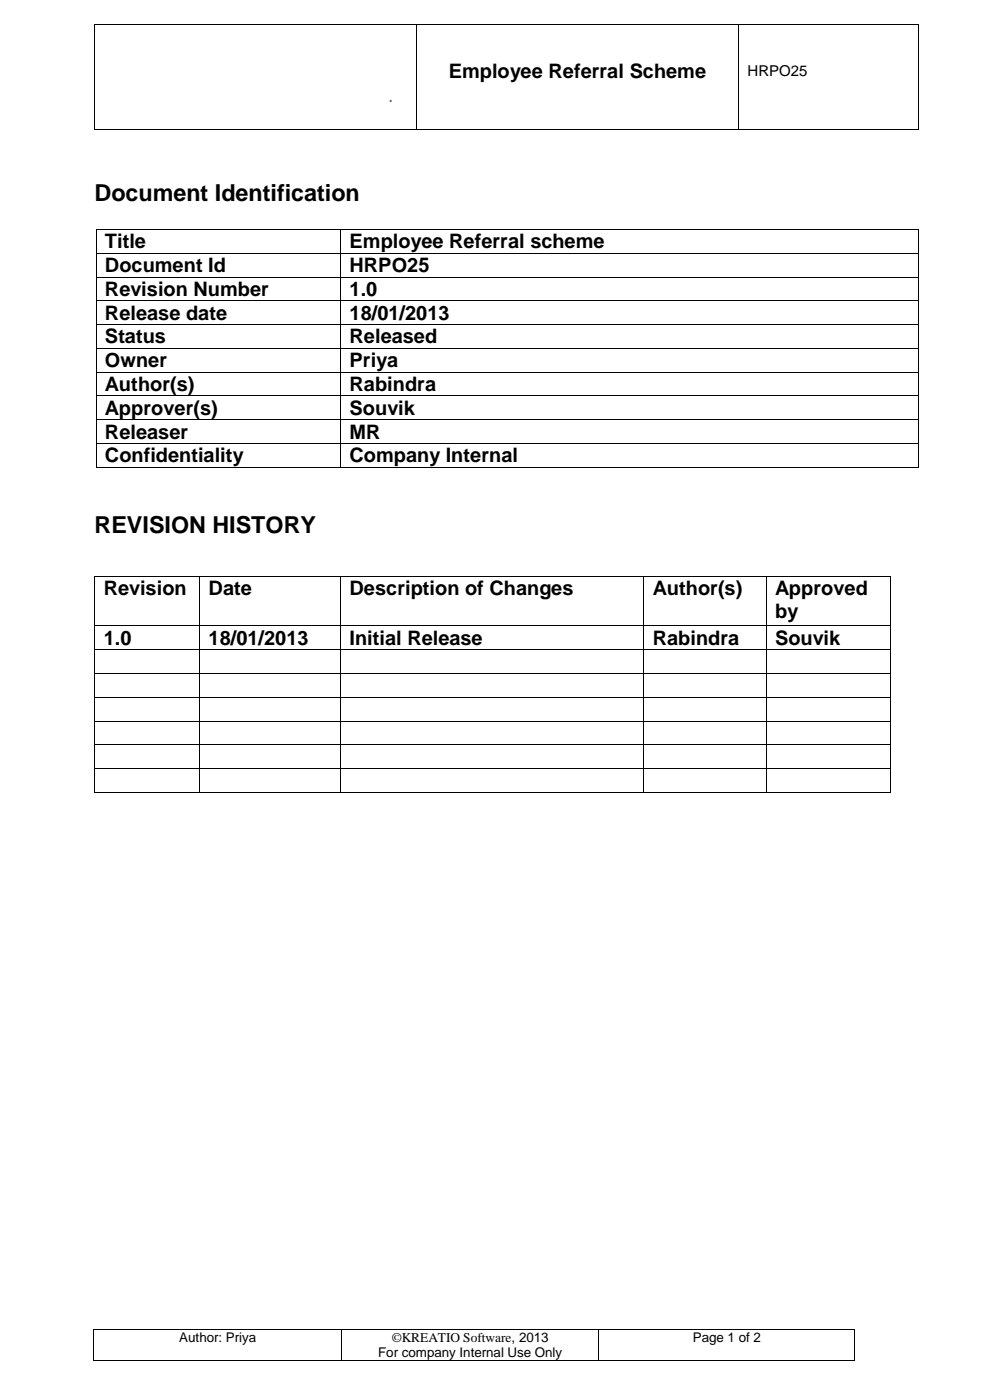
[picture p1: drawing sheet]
<svg xmlns="http://www.w3.org/2000/svg" width="210mm" height="297mm" viewBox="0 0 210 297" stroke-linecap="round" stroke-linejoin="round" font-family="sans-serif">
<defs><g id="words">
<g font-size="5">
<text x="20.1" y="42.6">Document Identification</text>
<text x="20.1" y="113.1">REVISION HISTORY</text>
</g>
<g font-size="4.2">
<text x="95.2" y="16.5">Employee Referral Scheme</text>
<text x="22.3" y="52.7">Title</text>
<text x="74.1" y="52.7">Employee Referral scheme</text>
<text x="22.3" y="57.7">Document Id</text>
<text x="74.1" y="57.7">HRPO25</text>
<text x="22.3" y="62.7">Revision Number</text>
<text x="74.1" y="62.7">1.0</text>
<text x="22.3" y="67.8">Release date</text>
<text x="74.1" y="67.8">18/01/2013</text>
<text x="22.3" y="72.9">Status</text>
<text x="22.3" y="77.9">Owner</text>
<text x="74.1" y="72.9">Released</text>
<text x="74.1" y="77.9">Priya</text>
<text x="22.3" y="82.9">Author(s)</text>
<text x="74.1" y="82.9">Rabindra</text>
<text x="22.3" y="88">Approver(s)</text>
<text x="74.1" y="88">Souvik</text>
<text x="22.3" y="93">Releaser</text>
<text x="74.1" y="93">MR</text>
<text x="22.3" y="98.1">Confidentiality</text>
<text x="74.1" y="98.1">Company Internal</text>
<text x="22" y="126.3">Revision</text>
<text x="44.2" y="126.3">Date</text>
<text x="74.1" y="126.3">Description of Changes</text>
<text x="138.5" y="126.3">Author(s)</text>
<text x="164.4" y="126.3">Approved</text>
<text x="164.4" y="131.1">by</text>
<text x="22" y="136.8">1.0</text>
<text x="44.2" y="136.8">18/01/2013</text>
<text x="74.1" y="136.8">Initial Release</text>
<text x="138.5" y="136.8">Rabindra</text>
<text x="164.4" y="136.8">Souvik</text>
</g>
<text font-size="3.2" x="158.6" y="16.1">HRPO25</text>
<text font-size="3.2" fill="#666" x="82.3" y="21.5">.</text>
<g font-size="2.8">
<text x="38" y="284.6">Author: Priya</text>
<text x="80.2" y="287.9">For company Internal Use Only</text>
<text x="83.1" y="284.6">©KREATIO Software, 2013</text>
<text x="146.9" y="284.6">Page 1 of 2</text>
</g>
</g></defs>
<g fill="#000">
<path d="M20 5.1h.2v.1h-.2z" fill-rule="evenodd"/>
<path d="M20 5.1h.2v.1h-.2z" fill-rule="evenodd"/>
<path d="M88.3 5.1h.2v.1h-.2z" fill-rule="evenodd"/>
<path d="M156.6 5.1h.1v.1h-.1z" fill-rule="evenodd"/>
<path d="M194.7 5.1h.2v.1h-.2z" fill-rule="evenodd"/>
<path d="M194.7 5.1h.2v.1h-.2z" fill-rule="evenodd"/>
<path d="M20 27.3h.2v.2h-.2z" fill-rule="evenodd"/>
<path d="M20 27.3h.2v.2h-.2z" fill-rule="evenodd"/>
<path d="M88.3 27.3h.2v.2h-.2z" fill-rule="evenodd"/>
<path d="M156.6 27.3h.1v.2h-.1z" fill-rule="evenodd"/>
<path d="M194.7 27.3h.2v.2h-.2z" fill-rule="evenodd"/>
<path d="M194.7 27.3h.2v.2h-.2z" fill-rule="evenodd"/>
<path d="M20.3 48.6h.1v.2h-.1z" fill-rule="evenodd"/>
<path d="M20.3 48.6h.1v.2h-.1z" fill-rule="evenodd"/>
<path d="M20.3 53.6h.1v.2h-.1z" fill-rule="evenodd"/>
<path d="M20.3 58.7h.1v.2h-.1z" fill-rule="evenodd"/>
<path d="M72.2 48.6h.1v.2h-.1z" fill-rule="evenodd"/>
<path d="M72.2 53.6h.1v.2h-.1z" fill-rule="evenodd"/>
<path d="M72.2 58.7h.1v.2h-.1z" fill-rule="evenodd"/>
<path d="M194.7 48.6h.2v.2h-.2z" fill-rule="evenodd"/>
<path d="M194.7 48.6h.2v.2h-.2z" fill-rule="evenodd"/>
<path d="M194.7 53.6h.2v.2h-.2z" fill-rule="evenodd"/>
<path d="M194.7 58.7h.2v.2h-.2z" fill-rule="evenodd"/>
<path d="M20.3 63.7h.1v.2h-.1z" fill-rule="evenodd"/>
<path d="M20.3 68.8h.1v.1h-.1z" fill-rule="evenodd"/>
<path d="M20.3 73.8h.1v.2h-.1z" fill-rule="evenodd"/>
<path d="M20.3 78.9h.1v.1h-.1z" fill-rule="evenodd"/>
<path d="M72.2 63.7h.1v.2h-.1z" fill-rule="evenodd"/>
<path d="M72.2 68.8h.1v.1h-.1z" fill-rule="evenodd"/>
<path d="M72.2 73.8h.1v.2h-.1z" fill-rule="evenodd"/>
<path d="M72.2 78.9h.1v.1h-.1z" fill-rule="evenodd"/>
<path d="M194.7 63.7h.2v.2h-.2z" fill-rule="evenodd"/>
<path d="M194.7 68.8h.2v.1h-.2z" fill-rule="evenodd"/>
<path d="M194.7 73.8h.2v.2h-.2z" fill-rule="evenodd"/>
<path d="M194.7 78.9h.2v.1h-.2z" fill-rule="evenodd"/>
<path d="M20.3 83.9h.1v.2h-.1z" fill-rule="evenodd"/>
<path d="M20.3 88.9h.1v.2h-.1z" fill-rule="evenodd"/>
<path d="M20.3 94h.1v.2h-.1z" fill-rule="evenodd"/>
<path d="M20.3 99.1h.1v.1h-.1z" fill-rule="evenodd"/>
<path d="M20.3 99.1h.1v.1h-.1z" fill-rule="evenodd"/>
<path d="M72.2 83.9h.1v.2h-.1z" fill-rule="evenodd"/>
<path d="M72.2 88.9h.1v.2h-.1z" fill-rule="evenodd"/>
<path d="M72.2 94h.1v.2h-.1z" fill-rule="evenodd"/>
<path d="M72.2 99.1h.1v.1h-.1z" fill-rule="evenodd"/>
<path d="M194.7 83.9h.2v.2h-.2z" fill-rule="evenodd"/>
<path d="M194.7 88.9h.2v.2h-.2z" fill-rule="evenodd"/>
<path d="M194.7 94h.2v.2h-.2z" fill-rule="evenodd"/>
<path d="M194.7 99.1h.2v.1h-.2z" fill-rule="evenodd"/>
<path d="M194.7 99.1h.2v.1h-.2z" fill-rule="evenodd"/>
<path d="M20 122.2h.2v.2h-.2z" fill-rule="evenodd"/>
<path d="M20 122.2h.2v.2h-.2z" fill-rule="evenodd"/>
<path d="M20 132.7h.2v.2h-.2z" fill-rule="evenodd"/>
<path d="M20 137.8h.2v.1h-.2z" fill-rule="evenodd"/>
<path d="M42.3 122.2h.1v.2h-.1z" fill-rule="evenodd"/>
<path d="M42.3 132.7h.1v.2h-.1z" fill-rule="evenodd"/>
<path d="M42.3 137.8h.1v.1h-.1z" fill-rule="evenodd"/>
<path d="M72.2 122.2h.1v.2h-.1z" fill-rule="evenodd"/>
<path d="M72.2 132.7h.1v.2h-.1z" fill-rule="evenodd"/>
<path d="M72.2 137.8h.1v.1h-.1z" fill-rule="evenodd"/>
<path d="M136.5 122.2h.1v.2h-.1z" fill-rule="evenodd"/>
<path d="M136.5 132.7h.1v.2h-.1z" fill-rule="evenodd"/>
<path d="M136.5 137.8h.1v.1h-.1z" fill-rule="evenodd"/>
<path d="M162.4 122.2h.2v.2h-.2z" fill-rule="evenodd"/>
<path d="M162.4 132.7h.2v.2h-.2z" fill-rule="evenodd"/>
<path d="M162.4 137.8h.2v.1h-.2z" fill-rule="evenodd"/>
<path d="M188.8 122.2h.2v.2h-.2z" fill-rule="evenodd"/>
<path d="M188.8 122.2h.2v.2h-.2z" fill-rule="evenodd"/>
<path d="M188.8 132.7h.2v.2h-.2z" fill-rule="evenodd"/>
<path d="M188.8 137.8h.2v.1h-.2z" fill-rule="evenodd"/>
<path d="M20 142.8h.2v.2h-.2z" fill-rule="evenodd"/>
<path d="M20 147.8h.2v.2h-.2z" fill-rule="evenodd"/>
<path d="M20 152.9h.2v.2h-.2z" fill-rule="evenodd"/>
<path d="M20 157.9h.2v.2h-.2z" fill-rule="evenodd"/>
<path d="M42.3 142.8h.1v.2h-.1z" fill-rule="evenodd"/>
<path d="M42.3 147.8h.1v.2h-.1z" fill-rule="evenodd"/>
<path d="M42.3 152.9h.1v.2h-.1z" fill-rule="evenodd"/>
<path d="M42.3 157.9h.1v.2h-.1z" fill-rule="evenodd"/>
<path d="M72.2 142.8h.1v.2h-.1z" fill-rule="evenodd"/>
<path d="M72.2 147.8h.1v.2h-.1z" fill-rule="evenodd"/>
<path d="M72.2 152.9h.1v.2h-.1z" fill-rule="evenodd"/>
<path d="M72.2 157.9h.1v.2h-.1z" fill-rule="evenodd"/>
<path d="M136.5 142.8h.1v.2h-.1z" fill-rule="evenodd"/>
<path d="M136.5 147.8h.1v.2h-.1z" fill-rule="evenodd"/>
<path d="M136.5 152.9h.1v.2h-.1z" fill-rule="evenodd"/>
<path d="M136.5 157.9h.1v.2h-.1z" fill-rule="evenodd"/>
<path d="M162.4 142.8h.2v.2h-.2z" fill-rule="evenodd"/>
<path d="M162.4 147.8h.2v.2h-.2z" fill-rule="evenodd"/>
<path d="M162.4 152.9h.2v.2h-.2z" fill-rule="evenodd"/>
<path d="M162.4 157.9h.2v.2h-.2z" fill-rule="evenodd"/>
<path d="M188.8 142.8h.2v.2h-.2z" fill-rule="evenodd"/>
<path d="M188.8 147.8h.2v.2h-.2z" fill-rule="evenodd"/>
<path d="M188.8 152.9h.2v.2h-.2z" fill-rule="evenodd"/>
<path d="M188.8 157.9h.2v.2h-.2z" fill-rule="evenodd"/>
<path d="M20 163h.2v.1h-.2z" fill-rule="evenodd"/>
<path d="M20 168h.2v.2h-.2z" fill-rule="evenodd"/>
<path d="M20 168h.2v.2h-.2z" fill-rule="evenodd"/>
<path d="M42.3 163h.1v.1h-.1z" fill-rule="evenodd"/>
<path d="M42.3 168h.1v.2h-.1z" fill-rule="evenodd"/>
<path d="M72.2 163h.1v.1h-.1z" fill-rule="evenodd"/>
<path d="M72.2 168h.1v.2h-.1z" fill-rule="evenodd"/>
<path d="M136.5 163h.1v.1h-.1z" fill-rule="evenodd"/>
<path d="M136.5 168h.1v.2h-.1z" fill-rule="evenodd"/>
<path d="M162.4 163h.2v.1h-.2z" fill-rule="evenodd"/>
<path d="M162.4 168h.2v.2h-.2z" fill-rule="evenodd"/>
<path d="M188.8 163h.2v.1h-.2z" fill-rule="evenodd"/>
<path d="M188.8 168h.2v.2h-.2z" fill-rule="evenodd"/>
<path d="M188.8 168h.2v.2h-.2z" fill-rule="evenodd"/>
<path d="M19.8 281.9h.1v.1h-.1z" fill-rule="evenodd"/>
<path d="M19.8 281.9h.1v.1h-.1z" fill-rule="evenodd"/>
<path d="M19.8 288.5h.1v.2h-.1z" fill-rule="evenodd"/>
<path d="M19.8 288.5h.1v.2h-.1z" fill-rule="evenodd"/>
<path d="M72.4 281.9h.2v.1h-.2z" fill-rule="evenodd"/>
<path d="M72.4 288.5h.2v.2h-.2z" fill-rule="evenodd"/>
<path d="M126.9 281.9h.2v.1h-.2z" fill-rule="evenodd"/>
<path d="M126.9 288.5h.2v.2h-.2z" fill-rule="evenodd"/>
<path d="M181.2 281.9h.1v.1h-.1z" fill-rule="evenodd"/>
<path d="M181.2 281.9h.1v.1h-.1z" fill-rule="evenodd"/>
<path d="M181.2 288.5h.1v.2h-.1z" fill-rule="evenodd"/>
<path d="M181.2 288.5h.1v.2h-.1z" fill-rule="evenodd"/>
</g>
<g fill="none" stroke="#000" stroke-width=".21">
<path d="M20.1 5.2v22.1M20.2 5.2h68.1M88.4 5.2v22.1M88.5 5.2h68.1M156.7 5.2v22.1M156.7 5.2h38M194.8 5.2v22.1M20.2 27.4h68.1M88.5 27.4h68.1M156.7 27.4h38M20.4 48.8v4.8M20.4 53.8v4.9"/>
<path d="M20.4 58.9v4.8M20.4 48.7h51.8M20.4 53.7h51.8M20.4 58.8h51.8M72.2 48.8v4.8M72.2 53.8v4.9M72.2 58.9v4.8M72.3 48.7h122.4M72.3 53.7h122.4M72.3 58.8h122.4M194.8 48.8v4.8M194.8 53.8v4.9"/>
<path d="M194.8 58.9v4.8M20.4 63.9v4.9M20.4 68.9v4.9M20.4 74v4.9M20.4 79v4.9M20.4 63.8h51.8M20.4 68.8h51.8M20.4 73.9h51.8M20.4 79h51.8M72.2 63.9v4.9M72.2 68.9v4.9M72.2 74v4.9"/>
<path d="M72.2 79v4.9M72.3 63.8h122.4M72.3 68.8h122.4M72.3 73.9h122.4M72.3 79h122.4M194.8 63.9v4.9M194.8 68.9v4.9M194.8 74v4.9M194.8 79v4.9M20.4 84.1v4.8M20.4 89.1v4.9M20.4 94.2v4.9"/>
<path d="M20.4 84h51.8M20.4 89h51.8M20.4 94.1h51.8M20.4 99.2h51.8M72.2 84.1v4.8M72.2 89.1v4.9M72.2 94.2v4.9M72.3 84h122.4M72.3 89h122.4M72.3 94.1h122.4M72.3 99.2h122.4M194.8 84.1v4.8"/>
<path d="M194.8 89.1v4.9M194.8 94.2v4.9M20.1 122.4v10.3M20.1 132.9v4.9M20.1 137.9v4.9M20.2 122.3h22.1M20.2 132.8h22.1M20.2 137.9h22.1M42.3 122.4v10.3M42.3 132.9v4.9M42.3 137.9v4.9M42.4 122.3h29.8"/>
<path d="M42.4 132.8h29.8M42.4 137.9h29.8M72.2 122.4v10.3M72.2 132.9v4.9M72.2 137.9v4.9M72.3 122.3h64.2M72.3 132.8h64.2M72.3 137.9h64.2M136.5 122.4v10.3M136.5 132.9v4.9M136.5 137.9v4.9M136.6 122.3h25.8"/>
<path d="M136.6 132.8h25.8M136.6 137.9h25.8M162.5 122.4v10.3M162.5 132.9v4.9M162.5 137.9v4.9M162.6 122.3h26.2M162.6 132.8h26.2M162.6 137.9h26.2M188.9 122.4v10.3M188.9 132.9v4.9M188.9 137.9v4.9M20.1 143v4.8"/>
<path d="M20.1 148v4.9M20.1 153.1v4.8M20.1 158.1v4.9M20.2 142.9h22.1M20.2 147.9h22.1M20.2 153h22.1M20.2 158h22.1M42.3 143v4.8M42.3 148v4.9M42.3 153.1v4.8M42.3 158.1v4.9M42.4 142.9h29.8"/>
<path d="M42.4 147.9h29.8M42.4 153h29.8M42.4 158h29.8M72.2 143v4.8M72.2 148v4.9M72.2 153.1v4.8M72.2 158.1v4.9M72.3 142.9h64.2M72.3 147.9h64.2M72.3 153h64.2M72.3 158h64.2M136.5 143v4.8"/>
<path d="M136.5 148v4.9M136.5 153.1v4.8M136.5 158.1v4.9M136.6 142.9h25.8M136.6 147.9h25.8M136.6 153h25.8M136.6 158h25.8M162.5 143v4.8M162.5 148v4.9M162.5 153.1v4.8M162.5 158.1v4.9M162.6 142.9h26.2"/>
<path d="M162.6 147.9h26.2M162.6 153h26.2M162.6 158h26.2M188.9 143v4.8M188.9 148v4.9M188.9 153.1v4.8M188.9 158.1v4.9M20.1 163.1v4.9M20.2 163.1h22.1M20.2 168.1h22.1M42.3 163.1v4.9M42.4 163.1h29.8"/>
<path d="M42.4 168.1h29.8M72.2 163.1v4.9M72.3 163.1h64.2M72.3 168.1h64.2M136.5 163.1v4.9M136.6 163.1h25.8M136.6 168.1h25.8M162.5 163.1v4.9M162.6 163.1h26.2M162.6 168.1h26.2M188.9 163.1v4.9M19.9 282v6.5"/>
<path d="M19.9 281.9h52.5M19.9 288.6h52.5M72.5 282v6.5M72.6 281.9h54.3M72.6 288.6h54.3M127 282v6.5M127.1 281.9h54.1M127.1 288.6h54.1M181.3 282v6.5"/>
</g>
<use href="#words"/>
</svg>
